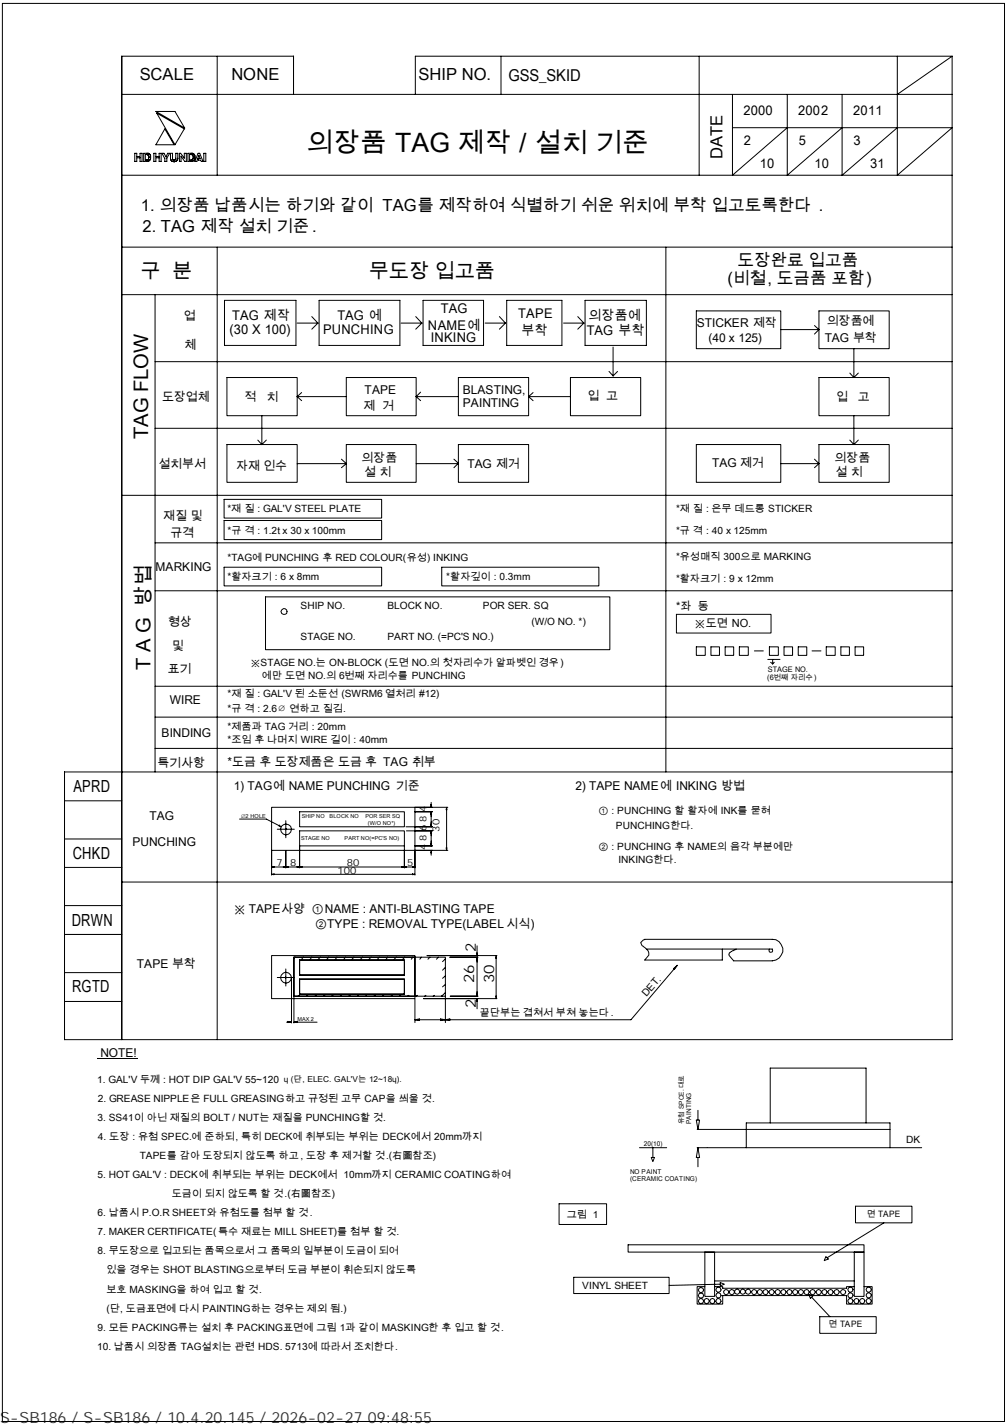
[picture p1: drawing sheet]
<svg xmlns="http://www.w3.org/2000/svg" width="210mm" height="297mm" viewBox="0 0 210 297" stroke-linecap="round" stroke-linejoin="round" font-family="sans-serif">
<defs><g id="words">
<text font-size="5.6" x="63.9" y="31.7">의장품 TAG 제작 / 설치 기준</text>
<g font-size="4.2">
<text x="29.3" y="57.9">구 분</text>
<text x="76.9" y="58">무도장 입고품</text>
<text x="30.9" y="91.5" transform="rotate(-90 30.9 91.5)">TAG FLOW</text>
<text x="31.4" y="139.6" transform="rotate(-90 31.4 139.6)">T A G 방법</text>
</g>
<g font-size="3.5">
<text x="29.1" y="16.8">SCALE</text>
<text x="48.3" y="16.8">NONE</text>
<text x="87.3" y="16.8">SHIP NO.</text>
<text x="150.6" y="33.1" transform="rotate(-90 150.6 33.1)">DATE</text>
<text x="29.4" y="44">1. 의장품 납품시는 하기와 같이 TAG를 제작하여 식별하기 쉬운 위치에 부착 입고토록한다 .</text>
<text x="29.7" y="48.3">2. TAG 제작 설치 기준.</text>
<text x="151.7" y="59.3">(비철, 도금품 포함)</text>
<text x="153.8" y="55.4">도장완료 입고품</text>
<text x="15.3" y="165">APRD</text>
<text x="15.2" y="179">CHKD</text>
<text x="15" y="193">DRWN</text>
<text x="15.1" y="206.8">RGTD</text>
</g>
<text font-size="3.4" x="106" y="16.8">GSS_SKID</text>
<text font-size="3.2" fill="#323232" x="0" y="296.6">S-SB186 / S-SB186 / 10.4.20.145 / 2026-02-27 09:48:55</text>
<g font-size="3">
<text x="99.2" y="198.5" transform="rotate(-90 99.2 198.5)">2</text>
<text x="98.9" y="204.9" transform="rotate(-90 98.9 204.9)">26</text>
<text x="103" y="204.9" transform="rotate(-90 103 204.9)">30</text>
<text x="99.2" y="210.1" transform="rotate(-90 99.2 210.1)">2</text>
</g>
<g font-size="2.8">
<text x="155" y="23.9">2000</text>
<text x="166.5" y="23.9">2002</text>
<text x="177.9" y="23.9">2011</text>
<text x="155.1" y="30.3">2</text>
<text x="158.4" y="35.1">10</text>
<text x="166.5" y="30.3">5</text>
<text x="169.8" y="35.1">10</text>
<text x="178" y="30.3">3</text>
<text x="181.4" y="35.1">31</text>
<text x="91.9" y="65.3">TAG</text>
<text x="47.8" y="69.5">(30 X 100)</text>
<text x="48.4" y="66.6">TAG 제작</text>
<text x="67.4" y="69.5">PUNCHING</text>
<text x="70.4" y="66.6">TAG 에</text>
<text x="89.2" y="68.7">NAME에</text>
<text x="89.8" y="71.4">INKING</text>
<text x="108" y="66.3">TAPE</text>
<text x="108.7" y="69.8">부착</text>
<text x="122.3" y="69.8">TAG 부착</text>
<text x="122.7" y="66.6">의장품에</text>
</g>
<g font-size="2.5">
<text x="38.4" y="66.6">업</text>
<text x="145.3" y="68.2">STICKER 제작</text>
<text x="147.7" y="71.2">(40 x 125)</text>
<text x="172" y="71.3">TAG 부착</text>
<text x="172.4" y="67.6">의장품에</text>
<text x="38.4" y="72.6">체</text>
<text x="33.8" y="83.5">도장업체</text>
<text x="51" y="83.6">적</text>
<text x="55.5" y="83.6">치</text>
<text x="76" y="82.1">TAPE</text>
<text x="96.5" y="82.1">BLASTING,</text>
<text x="122.5" y="83.4">입 고</text>
<text x="174.3" y="83.6">입</text>
<text x="178.9" y="83.6">고</text>
<text x="75.8" y="85.4">제 거</text>
<text x="96.5" y="84.9">PAINTING</text>
<text x="33" y="97.6">설치부서</text>
<text x="49.3" y="98">자재 인수</text>
<text x="75.4" y="96.4">의장품</text>
<text x="75.9" y="99.3">설 치</text>
<text x="97.5" y="97.6">TAG 제거</text>
<text x="148.5" y="97.4">TAG 제거</text>
<text x="174" y="96.4">의장품</text>
<text x="174.2" y="99.3">설 치</text>
<text x="34" y="108.3">재질 및</text>
<text x="35.6" y="111.9">규격</text>
<text x="32.4" y="119">MARKING</text>
<text x="35.1" y="130.5">형상</text>
<text x="35.8" y="135.4">및</text>
<text x="35" y="140.3">표기</text>
<text x="35.4" y="146.8">WIRE</text>
<text x="33.7" y="153.7">BINDING</text>
<text x="32.9" y="159.9">특기사항</text>
<text x="47.4" y="159.6">*도금 후 도장제품은 도금 후 TAG 취부</text>
<text x="48.8" y="164.6">1) TAG에 NAME PUNCHING 기준</text>
<text x="120" y="164.6">2) TAPE NAME에 INKING 방법</text>
<text x="31.2" y="170.9">TAG</text>
<text x="27.6" y="176.4">PUNCHING</text>
<text x="48.8" y="190.2">※ TAPE사양 ①NAME : ANTI-BLASTING TAPE</text>
<text x="65.7" y="193.5">②TYPE : REMOVAL TYPE(LABEL 시식)</text>
<text x="28.5" y="201.8">TAPE 부착</text>
<text x="20.9" y="220.4">NOTE!</text>
</g>
<g font-size="2.3">
<text x="141" y="127.1">*좌 동</text>
<text x="144.8" y="130.7">※도면 NO.</text>
</g>
<g font-size="2.1">
<text x="47.4" y="106.8">*재 질 : GAL'V STEEL PLATE</text>
<text x="141" y="106.8">*재 질 : 은무 데드롱 STICKER</text>
<text x="47.4" y="111.3">*규 격 : 1.2t x 30 x 100mm</text>
<text x="141" y="111.3">*규 격 : 40 x 125mm</text>
<text x="47.4" y="116.9">*TAG에 PUNCHING 후 RED COLOUR(유성) INKING</text>
<text x="141" y="116.8">*유성매직 300으로 MARKING</text>
<text x="47.4" y="120.8">*활자크기 : 6 x 8mm</text>
<text x="93" y="120.8">*활자깊이 : 0.3mm</text>
<text x="141" y="121.2">*활자크기 : 9 x 12mm</text>
<text x="62.7" y="126.9">SHIP NO.</text>
<text x="80.8" y="126.9">BLOCK NO.</text>
<text x="100.7" y="126.9">POR SER. SQ</text>
<text x="110.8" y="130.2">(W/O NO. *)</text>
<text x="62.7" y="133.3">STAGE NO.</text>
<text x="80.8" y="133.3">PART NO. (=PC'S NO.)</text>
<text x="52.2" y="138.8">※STAGE NO.는 ON-BLOCK (도면 NO.의 첫자리수가 알파벳인 경우)</text>
<text x="54.6" y="141.6">에만 도면 NO.의 6번째 자리수를 PUNCHING</text>
<text x="47.4" y="148.4">*규 격 : 2.6</text>
<text x="47.4" y="145.4">*재 질 : GAL'V 된 소둔선 (SWRM6 열처리 #12)</text>
<text x="60.4" y="148.4">연하고 질김.</text>
<text x="47.4" y="154.9">*조임 후 나머지 WIRE 길이 : 40mm</text>
<text x="47.4" y="152.1">*제품과 TAG 거리 : 20mm</text>
<text x="124.8" y="169.7">① : PUNCHING 할 활자에 INK를 묻혀</text>
<text x="128.4" y="172.7">PUNCHING한다.</text>
<text x="124.8" y="177.1">② : PUNCHING 후 NAME의 음각 부분에만</text>
<text x="128.9" y="179.8">INKING한다.</text>
<text x="134.8" y="207.8" transform="rotate(-49 134.8 207.8)">DET.</text>
<text x="100.1" y="211.8">끝단부는 겹쳐서 부쳐 놓는다.</text>
<text x="20.2" y="225.6">1. GAL'V 두께 : HOT DIP GAL'V 55~120</text>
<text x="20.3" y="233.6">3. SS41이 아닌 재질의 BOLT / NUT는 재질을 PUNCHING할 것.</text>
<text x="20.4" y="229.6">2. GREASE NIPPLE은 FULL GREASING하고 규정된 고무 CAP을 씌울 것.</text>
<text x="20.4" y="237.6">4. 도장 : 유첨 SPEC.에 준하되, 특히 DECK에 취부되는 부위는 DECK에서 20mm까지</text>
<text x="189" y="238.2">DK</text>
<text x="20.3" y="245.5">5. HOT GAL'V : DECK에 취부되는 부위는 DECK에서 10mm까지 CERAMIC COATING하여</text>
<text x="29.1" y="241.6">TAPE를 감아 도장되지 않도록 하고, 도장 후 제거할 것.(右圖참조)</text>
<text x="35.8" y="249.5">도금이 되지 않도록 할 것.(右圖참조)</text>
<text x="20.3" y="253.5">6. 납품시 P.O.R SHEET와 유첨도를 첨부 할 것.</text>
<text x="20.3" y="257.5">7. MAKER CERTIFICATE(특수 재료는 MILL SHEET)를 첨부 할 것.</text>
<text x="118.2" y="253.9">그림 1</text>
<text x="20.3" y="261.5">8. 무도장으로 입고되는 품목으로서 그 품목의 일부분이 도금이 되어</text>
<text x="22.2" y="265.4">있을 경우는 SHOT BLASTING으로부터 도금 부분이 휘손되지 않도록</text>
<text x="22.2" y="269.4">보호 MASKING을 하여 입고 할 것.</text>
<text x="121.4" y="268.6">VINYL SHEET</text>
<text x="22.2" y="273.4">(단, 도금표면에 다시 PAINTING하는 경우는 제외 됨.)</text>
<text x="20.2" y="281.3">10. 납품시 의장품 TAG설치는 관련 HDS. 5713에 따라서 조치한다.</text>
<text x="20.3" y="277.4">9. 모든 PACKING류는 설치 후 PACKING표면에 그림 1과 같이 MASKING한 후 입고 할 것.</text>
</g>
<g font-size="2">
<text x="91.6" y="173.3" transform="rotate(-90 91.6 173.3)">30</text>
<text x="88.9" y="177.1" transform="rotate(-90 88.9 177.1)">4</text>
<text x="88.9" y="175.3" transform="rotate(-90 88.9 175.3)">8 68 4</text>
<text x="57.7" y="180.6">7</text>
<text x="60.5" y="180.6">8</text>
<text x="70.4" y="182.1">100</text>
<text x="72.3" y="180.6">80</text>
<text x="84.9" y="180.6">5</text>
</g>
<g font-size="1.8">
<text x="180.8" y="253.6">면 TAPE</text>
<text x="172.8" y="276.6">면 TAPE</text>
</g>
<g font-size="1.7">
<text x="58.1" y="148.2">∅</text>
<text x="59.2" y="225.6">ɥ (단, ELEC. GAL'V는 12~18ɥ).</text>
</g>
<g font-size="1.6">
<text x="159.9" y="141.7">(6번째 자리수)</text>
<text x="160.1" y="140">STAGE NO.</text>
</g>
<g font-size="1.4">
<text x="134.3" y="238.8">20(10)</text>
<text x="142.6" y="234.4" transform="rotate(-90 142.6 234.4)">유첨 SPCE.대로</text>
<text x="144.1" y="234.3" transform="rotate(-90 144.1 234.3)">PAINTING</text>
<text x="131.4" y="244.6">NO PAINT</text>
<text x="131.4" y="246.2">(CERAMIC COATING)</text>
</g>
<g font-size="1.1">
<text x="50.3" y="170.5">∅2 HOLE</text>
<text x="62.9" y="170.5">SHIP NO</text>
<text x="68.7" y="170.5">BLOCK NO</text>
<text x="76.2" y="170.5">POR SER SQ</text>
<text x="76.7" y="171.9">(W/O NO*)</text>
<text x="62.8" y="175">STAGE NO</text>
<text x="71.9" y="175">PART NO(=PC'S NO)</text>
<text x="62.1" y="212.8">MAX 2</text>
</g>
</g></defs>
<g fill="none" stroke="#000" stroke-width=".21">
<path d="M.5 .7h209v295.6h-209zM25.4 19.7h173.1M45.3 11.7v24.8M61.2 19.7v-8h-35.8v205M104.5 11.7v8M145.8 11.7v24.8M152.7 19.7v16.8l11.5-9.9M164.2 19.7v16.8l11.4-9.9M175.6 19.7v16.8l11.5-9.9M187.1 11.7v24.8l11.4-9.9h-45.8M198.5 11.7l-11.4 8M198.5 11.7v205h-185v-55.8h185"/>
<path d="M198.5 11.7h-111.9v8M25.4 36.5h173.1M28.1 32h.4v.6h.5l.2 .3h-.7v.7h-.4zM29.2 32h.4v1.6h-.4zM30 32h1l.3 .2 .1 .9-.3 .5h-1.1zM30.3 32.2h.4a.63 .63 0 0 1 .3 .8 .63 .63 0 0 1-.7 .4zM32.1 32h.4v.6h.5l.2 .3h-.7v.7h-.4zM32.5 23.2h4l2 3.5zM32.7 23.6l5.7 3.3-1.9 3.3zM33.2 32h.4v1.6h-.4zM33.8 32h.4l.4 .7 .4-.7h.4l-.6 1v.6h-.4v-.5zM34.4 26.9l1.9 3.3h-3.8z"/>
<path d="M35.5 32h.5v1.2a.41 .41 0 0 0 .7 0v-1.2h.4v1.1l-.4 .5-.3 .1-.5-.1-.3-.2zM37.4 32h.3l.7 1v-1h.5v1.6h-.4l-.7-1.1v1.1h-.4zM39.2 32h1l.3 .2 .1 1-.3 .4h-1.1zM39.5 32.2h.5l.2 .2 .1 .7-.2 .2-.6 .1zM41.3 32h.3l.7 1.6h-.3l-.2-.2h-.4l-.2-.3-.1 .5h-.5zM41.5 32.4l.2 .7h-.5zM42.5 32h.4v1.6h-.4zM25.4 51.5h173.1M45.3 51.5v165.2M138.8 51.5v109.4M25.4 61.4h173.1M32.3 75.4h166.2"/>
<path d="M32.3 61.4v99.5M46.8 62.6h14.9v9.4h-14.9zM47.3 78.7h14.7v7.9h-14.7zM62 67.3h4.3M65 66l1.3 1.3M66.3 67.3l-1.3 1.3M66.5 62.6h16.9v9.4h-16.9zM72.2 78.7h14.6v7.9h-14.6zM83.6 67.3h4.4M86.7 66l1.3 1.3M88 67.3l-1.3 1.3M88.2 62.6h12.6v9.4h-12.6z"/>
<path d="M95.6 78.7h14.6v7.9h-14.6zM101.2 67.3h4.2M104.1 66l1.3 1.3M105.4 67.3l-1.3 1.3M105.7 62.6h11.5v9.4h-11.5zM117.5 67.3h4.2M118.9 78.7h14.7v7.9h-14.7zM120.5 66l1.2 1.3M121.7 67.3l-1.2 1.3M122 62.6h12.8v9.4h-12.8zM127 77.4l.8 .9M127.8 72.3v6"/>
<path d="M128.8 77.4l-1 .9M145.2 64.8h17.6v7.9h-17.6zM162.8 68.7h8M169.8 67.8l1 .9M170.8 64.8h14.6v7.9h-14.6zM170.8 78.7h14.6v7.9h-14.6zM170.8 68.7l-1 .9M177.2 77.8l.8 .9M178 72.7v6M179 77.8l-1 .9M32.3 89.3h166.2M47.3 92.7h14.7v7.8h-14.7z"/>
<path d="M53.8 91.7l.8 1M54.6 86.6v6.1M55.5 91.7l-.9 1M62 82.7h10.2M62 82.7l.9 .8M62 96.6h10.2M62.9 81.8l-.9 .9M71.2 95.7l1 .9M72.2 92.7h14.6v7.8h-14.6zM72.2 96.6l-1 .9M86.8 82.7h8.8M86.8 82.7l.9 .8"/>
<path d="M86.8 96.6h8.8M87.7 81.7l-.9 1M94.6 95.7l1 .9-1 .9M95.6 92.7h14.6v7.8h-14.6zM110.2 82.7h8.7M110.2 82.7l1 .8M111.2 81.8l-1 .9M145.2 92.7h17.6v7.8h-17.6zM162.8 96.6h8M169.8 95.7l1 .9M170.8 92.7h14.6v7.8h-14.6zM170.8 96.6l-1 .9"/>
<path d="M177.2 91.7l.8 1M178 86.6v6.1M179 91.7l-1 1M25.4 103.2h173.1M32.3 113.1h166.2M46.7 104.1h32.9v3.9h-32.9zM46.7 108.5h32.9v4h-32.9zM46.7 118.2h32.9v3.9h-32.9zM92.1 118.2h32.8v3.9h-32.8zM32.3 123.1h166.2M55.4 124.4h71.8v11h-71.8zM141 128h19.8v3.9h-19.8z"/>
<path d="M145.2 134.8h1.9v1.8h-1.9zM148.2 134.8h1.8v1.8h-1.8zM151.2 134.8h1.8v1.8h-1.8zM154.2 134.8h1.8v1.8h-1.8zM157.3 135.7h1.9M160.1 137.4h2.5M160.4 134.8h1.9v1.8h-1.9zM160.7 138l.4 .4M161.1 137.4v1M161.4 138l-.3 .4M163.5 134.8h1.8v1.8h-1.8zM166.4 134.8h1.8v1.8h-1.8z"/>
<path d="M169.3 135.7h1.9M172.3 134.8h1.8v1.8h-1.8zM175.3 134.8h1.8v1.8h-1.8zM178.3 134.8h1.8v1.8h-1.8zM32.3 143h166.2M32.3 156h166.2M32.3 149.5h166.2M13.5 174.9h11.9M13.5 166.9h11.9M49.9 170.7h5.6l2.7 1.4M56.6 168.3h29.9v8.9h-29.9zM56.6 177.3v5.1"/>
<path d="M57.8 172.8h3.6M58.2 172l.4 .3-.4-.1zM59.6 171.1v3.5M59.6 177.3v3.6M62.5 169.2h21.8v3.1h-21.8zM62.5 173.2h21.8v3.1h-21.8zM62.5 176.3v4.6M84.3 176.3v4.6M84.7 172.3h5.5M84.7 173.2h5.5M86.5 177.3v5.1M86.5 177.2h6.9"/>
<path d="M86.5 176.3h3.7M86.5 169.2h3.7M86.5 168.3h6.9M89.8 175.8h.2l-.1 .5zM89.8 171.8h.2l-.1 .5zM89.8 167.8h.2l-.1 .5zM89.9 177.2l.1 .5h-.2zM89.9 169.2l.1 .5h-.2zM89.9 173.2l.1 .5h-.2zM89.9 167.2v.6M89.9 169.7v2.1M89.9 173.7v2.1"/>
<path d="M89.9 177.7v.6M93 176.7h.2l-.1 .5zM93.1 168.3l.1 .5h-.2zM93.1 168.8v7.9M13.5 194.8h11.9M13.5 188.8h11.9M13.5 180.8h11.9M25.4 183.8h173.1M56.6 180.7l.5-.1v.2zM56.6 182.2l.5-.1v.2zM57.1 180.7h2M57.1 182.2h28.9"/>
<path d="M59.1 180.6l.5 .1-.5 .1zM59.6 180.7l.5-.1v.2zM60.1 180.7h1.9M61.3 199.5h31.6v8.1h-31.6zM61.3 199.5v8.1h25.2M61.3 199.5h25.2M61.5 199.5l-.2 .3M62 180.6l.5 .1-.5 .1zM62.5 180.7l.5-.1v.2zM63 180.7h20.8M63.2 199.5l-.3 .4M65 199.5l-.3 .4"/>
<path d="M66.8 199.5l-.4 .4M68.6 199.5l-.5 .4M70.3 199.5l-.4 .4M72 199.5l-.3 .4M73.8 199.5l-.4 .4M75.6 199.5l-.4 .4M77.4 199.5l-.4 .4M79.1 199.5l-.4 .4M80.8 199.5l-.3 .4M82.6 199.5l-.4 .4M83.8 180.6l.5 .1-.5 .1zM84.3 180.7l.4-.1v.2z"/>
<path d="M84.4 199.5l-.4 .4M84.7 180.7h1.3M86 180.6l.5 .1-.5 .1zM86 182.1l.5 .1-.5 .1zM86.1 199.5l-.3 .4M86.5 199.5v-.3h-29.9v8.9h29.9v-.5M86.5 199.5v8.1M87.9 199.5l-.4 .4M89.1 199.2h14.5M89.7 199.5l-.5 .4M91.4 199.5l-.4 .4M92.9 199.8l-.6 .6"/>
<path d="M93.8 199.5h5.8M99.4 198.7h.2l-.1 .5zM99.5 199.5l.1 .5h-.2zM99.5 197.1v1.6M103.5 199.2v.5h-.1zM103.5 199.7v7.9M134.9 197.8h26.1v.6h-.6v-.6M150.6 197.8v2.3h-16.2l.9-1a2.45 2.45 0 0 0-1.5-2l-.2-.6 .8-.7h26.6a2.24 2.24 0 0 1 2.3 2.2 2.24 2.24 0 0 1-2.3 2.3h-8l-.9-1.1a.91 .91 0 0 1 .6-1l.8-.4M13.5 208.7h11.9M13.5 202.7h11.9M57.8 203.7h3.6M59.6 202v3.5"/>
<path d="M59.8 213.1h1M60 212.9l.8 .2h-.8zM60.8 203.8v9.4M61.3 213.1l.7-.2v.2zM61.3 207.7v5.5M61.3 213.1h4.8M62.4 207.5l-.3 .1M62.5 200.1h21.8v3.1h-21.8zM62.5 204.1h21.8v3.1h-21.8zM64.2 207.5l-.3 .1M65.9 207.5l-.2 .1M67.7 207.5l-.2 .1"/>
<path d="M69.4 207.5l-.2 .1M71.2 207.5l-.3 .1M73 207.5l-.3 .1M74.8 207.5l-.3 .1M76.4 207.5l-.1 .1M78.2 207.5l-.2 .1M80 207.5l-.3 .1M81.8 207.5l-.3 .1M83.6 207.5l-.3 .1M85.2 207.5l-.2 .1M86.5 212.5l1-.1v.3zM86.5 208.2v4.9"/>
<path d="M87 207.5l-.2 .1M88.3 208.1h15.3M88.8 207.5l-.2 .1M90.6 207.5l-.3 .1M91.9 212.4l1 .1-1 .2zM92.9 212.5l.9-.1v.3zM92.9 206.9l-.8 .7M92.9 201.6l-.6 .6M92.9 203.4l-.6 .5M92.9 205.2l-.6 .5M92.9 207.7v5.4M93.9 207.6h5.7"/>
<path d="M99.4 207.2h.2l-.1 .4zM99.5 208.1l.1 .6h-.2zM99.5 200v7.2M99.5 208.7v1.6M103.4 207.6h.1v.5zM140.5 201.9l.7-.7-.6 .8zM141.2 201.2l-9.6 11.3h-45.1M20.2 220.7h8.4M133.3 239.2h5.7M136.1 239.2v2M145.2 233.5h.7l-.4 1.9zM145.4 239.2h2"/>
<path d="M145.4 235.4h10.1M145.5 239.2l.4 2h-.7zM145.5 231.4v2.1M147.5 239.2h44.7M155.6 235.4h30M155.6 239.2v-5.1h30v5.1M160.6 234.1v-11.5h20v11.5M116.6 250.9h9.9v4.3h-9.9zM131 259.5h49.2v1.5h-49.2zM135.8 241.2h.7l-.4 .9zM145.5 241.2v2M178.4 251.4h11.8v3.5h-11.8z"/>
<path d="M184.3 254.9l-11.8 7.3M119.6 266.2h19.9v3.4h-19.9zM145.8 268.5l.3-.2 .4 .2 .2 .3-.2 .5-.4 .1-.3-.1-.2-.5zM145.8 269.6h.7l.2 .4-.2 .5h-.7l-.2-.5zM145.8 270.8l.3-.2 .4 .2 .2 .4-.2 .4-.4 .1-.3-.1-.2-.4zM147 261h2v9.2h-2zM147 268.2h-1.6v3.6h5.3v-1.8h25.8v1.8h5.4v-3.6h-1.7M147 270.8l.3-.2 .4 .2 .2 .4-.2 .4-.4 .1-.3-.1-.2-.4zM148.2 270.8l.4-.2 .3 .2 .2 .4-.2 .4-.3 .1-.4-.1-.2-.4zM149 268.2h1.7v.3h25.8v-.3h1.6M149 267h29.1M149.4 270.8l.4-.2 .4 .2 .2 .4-.2 .4-.4 .1-.4-.1-.1-.4z"/>
<path d="M149.4 269.6l.4-.2 .4 .2 .2 .4-.2 .4-.4 .1-.4-.1-.1-.4zM149.4 268.4l.4-.1 .4 .1 .2 .4-.2 .4-.4 .2-.4-.2-.1-.4zM150.2 267.3l.8 .4-.8 .3zM150.2 267.7l-10.7 .2M151 268.9l.4-.1 .4 .1 .2 .4-.2 .4-.4 .2-.4-.2-.1-.4zM152.2 268.9l.4-.1 .4 .1 .2 .4-.2 .4-.4 .2-.4-.2-.1-.4zM153.3 268.8l.4-.1 .4 .1 .2 .5-.2 .3-.4 .2-.4-.2-.1-.3zM154.5 268.8l.3-.1 .5 .1 .1 .5-.1 .3-.5 .2-.3-.2-.2-.3zM155.6 268.8l.4-.1 .4 .1 .1 .5-.1 .3-.4 .2-.4-.2-.2-.3zM156.9 268.9l.3-.1 .4 .1 .2 .4-.2 .4-.4 .2-.3-.2-.2-.4zM158.1 268.9l.3-.1 .4 .1 .2 .4-.2 .4-.4 .2-.3-.2-.2-.4zM159.2 268.9l.5-.1 .3 .1 .2 .4-.2 .4-.3 .2-.5-.2-.1-.4z"/>
<path d="M160.5 268.9l.4-.1 .4 .1 .1 .4-.1 .4-.4 .2-.4-.2-.2-.4zM161.8 268.9l.3-.1 .4 .1 .2 .4-.2 .4-.4 .2-.3-.2-.2-.4zM163 268.9l.4-.1 .3 .1 .2 .4-.2 .4-.3 .2-.4-.2-.2-.4zM164.2 268.9l.4-.1 .4 .1 .2 .4-.2 .4-.4 .2-.4-.2-.1-.4zM165.4 268.9l.4-.1 .4 .1 .2 .4-.2 .4-.4 .2-.4-.2-.1-.4zM166.6 268.9l.4-.1 .4 .1 .1 .4-.1 .4-.4 .2-.4-.2-.2-.4zM167.8 268.9l.4-.1 .4 .1 .1 .4-.1 .4-.4 .2-.4-.2-.2-.4zM168.6 269.8l.9 .3-.5 .5zM169.1 268.9l.3-.1 .4 .1 .2 .4-.2 .4-.4 .2-.3-.2-.2-.4zM169.2 270.4l3.8 4M170.3 268.9l.4-.1 .4 .1 .2 .4-.2 .4-.4 .2-.4-.2-.1-.4zM170.9 274.4h11.8v3.5h-11.8z"/>
<path d="M171.5 268.9l.4-.1 .4 .1 .2 .4-.2 .4-.4 .2-.4-.2-.1-.4zM172.2 261.9l.5 .5-.8 .4zM172.8 268.9l.4-.1 .4 .1 .1 .4-.1 .4-.4 .2-.4-.2-.2-.4zM174.1 268.9l.4-.1 .3 .1 .2 .4-.2 .4-.3 .2-.4-.2-.2-.4zM175.4 268.9l.4-.1 .4 .1 .2 .4-.2 .4-.4 .2-.4-.2-.2-.4zM176.9 268.4l.4-.1 .4 .1 .2 .4-.2 .4-.4 .2-.4-.2-.1-.4zM176.9 269.6l.4-.2 .4 .2 .2 .3-.2 .5-.4 .1-.4-.1-.1-.5zM176.9 270.8l.4-.2 .4 .2 .2 .3-.2 .5-.4 .1-.4-.1-.1-.5zM178.1 261h2.1v9.2h-2.1zM178.2 270.8l.4-.2 .4 .2v.8l-.4 .1-.4-.1-.2-.5zM179.4 270.8l.4-.2 .4 .2 .1 .3-.1 .5-.4 .1-.4-.1-.2-.5zM180.8 268.4l.3-.1 .4 .1 .2 .4-.2 .4-.4 .2-.3-.2-.2-.4z"/>
<path d="M180.8 269.6l.3-.2 .4 .2 .2 .3-.2 .5-.4 .1-.3-.1-.2-.5zM180.8 270.8l.3-.2 .4 .2 .2 .3-.2 .5-.4 .1-.3-.1-.2-.5z"/>
<circle cx="59.2" cy="127.5" r=".63"/>
<circle cx="59.7" cy="172.9" r="1.13"/>
<circle cx="59.7" cy="203.8" r="1.13"/>
</g>
<use href="#words"/>
</svg>
